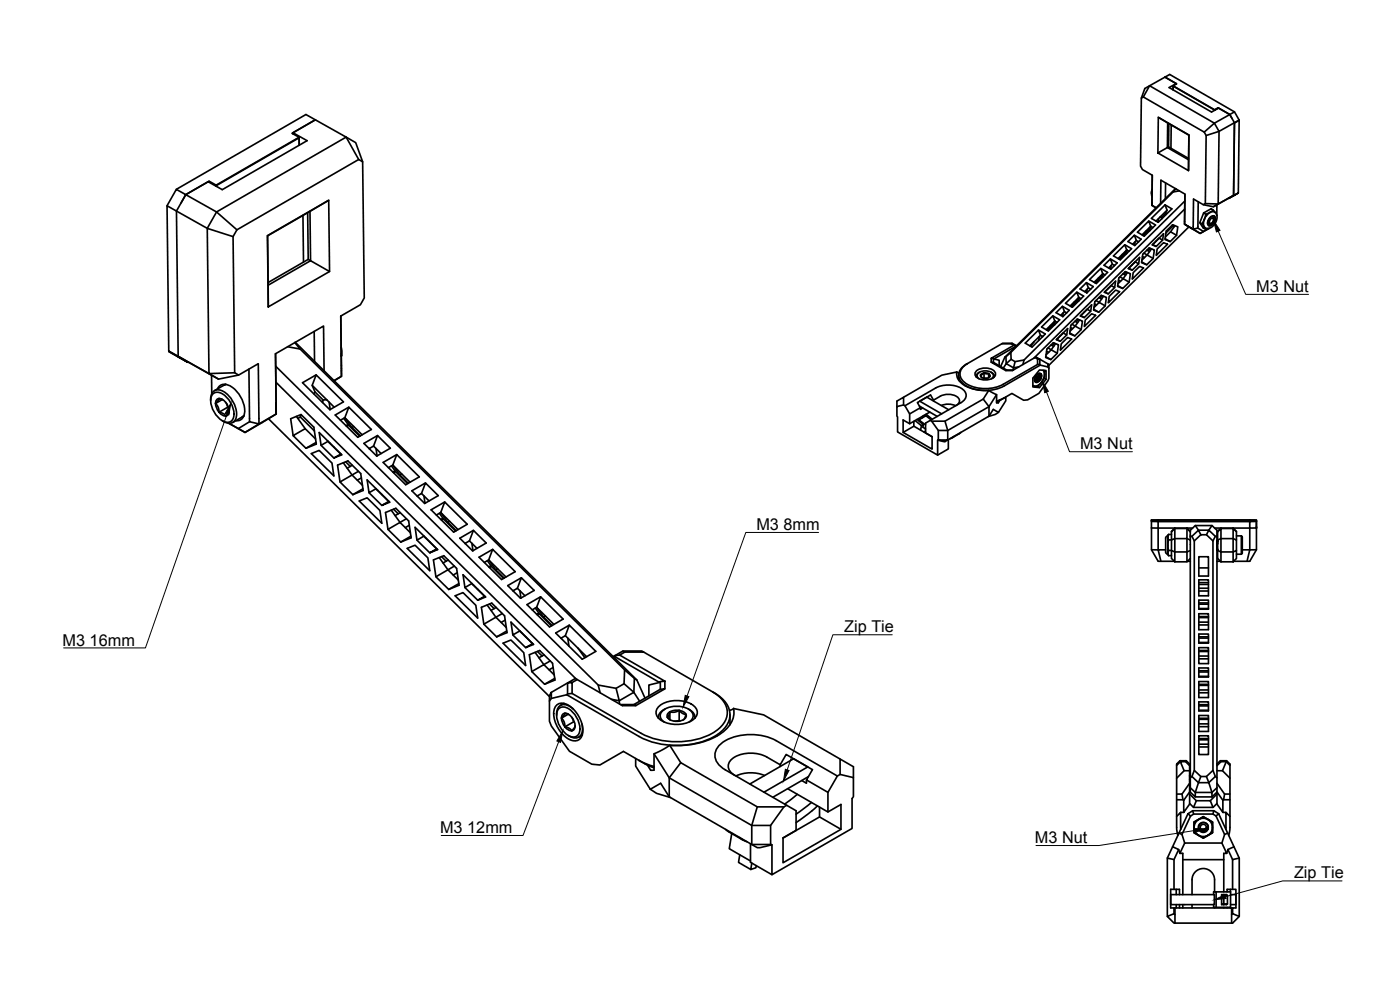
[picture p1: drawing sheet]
<svg xmlns="http://www.w3.org/2000/svg" width="420mm" height="297mm" viewBox="0 0 420 297" stroke-linecap="round" stroke-linejoin="round" font-family="sans-serif">
<defs><g id="words">
<g font-size="4.9">
<text x="377" y="87.6">M3 Nut</text>
<text x="324.1" y="134.8">M3 Nut</text>
<text x="227" y="159.1">M3 8mm</text>
<text x="253.4" y="189.5">Zip Tie</text>
<text x="18.8" y="193.7">M3 16mm</text>
<text x="132.1" y="250">M3 12mm</text>
<text x="310.6" y="253">M3 Nut</text>
<text x="388.3" y="263.4">Zip Tie</text>
</g>
</g></defs>
<!-- layer: Visible -->
<g fill="none" stroke="#000" stroke-width=".5">
<path d="M87.9 39.8l4.3 2.4-25.5 14.7-4.2-2.4-6.8 3.9-2.7 4.9 .5 43.6 12.1 6.8 6-1.2M87.9 40l-.1 .1M94.6 35.9l-7 4.1 2.2 1.2M94.6 36l-6.7 3.8v.4M94.6 36l12.1 6.8 2.1 5.7M94.7 36l-2.9-1.6-38.9 22.4M343.1 29.1l1.9-3.4 19.5 11.3-3.1 2.6M347.6 35.2l9.2 5.3-.1 10.7-9.2-5.3zM347.6 35.2l9.2 5.3-.1 7.4M349.6 23.2l1.4-.9 19.5 11.3M349.6 23.1l3.4 2.1M349.6 23.1l-6 3.5-1.1 2.8"/>
<path d="M349.6 23.1l3.5 2.1-1 .6 12.4 7.1M350.4 36.9l-.1 7.4-2.8 1.6M350.8 37.1l-.1 7-.4 .2 6.4 3.6v3.3M351.5 37.5l-.1 7M352.1 25.8v1.2M352.1 25.8l12.4 7.2M353 25.2h.1M353 25.1l-2.1 1.2 12.7 7.3 2.1-1.2 3.4 2 1.4 2.4-.3 21.8-6 3.4-3.1-.6M364.5 32.9l1.1-.6 3.5 2.1-4.6 2.6 1.4 2.4 6-3.4-1.4-2.4-1.4 .8 .7 1.2M364.5 32.9v.1M365.6 32.3l-1.1 .7M371.9 36.1h.1"/>
<path d="M371.9 36v.1M371.9 36.1l-1.4 .8-.3 21.8 1.4-.8-2.9 1.6M371.9 36.1l-.3 21.8M62.7 54.4l.1 .3M62.8 54.5l-.2 .1M64.9 55.6v.3v-.2l24.9-14.4v2.3v-2.4l-24.9 14.4-2.2-1.2-7 4 9.3 5.2M89.8 41.3h.1M107.6 47.9l-3.7-6.8-38.9 22.5M345.8 57l-.2 1.3 .1 .6M345.8 56.9l-.2 1.2M345.8 52.6l-.1 9 .1-9-2.9-1.7-.6-1 .2-20.5 .6-.3 18.3 10.5 .6 1.1-.3 20.4-.6 .3-2.9-1.7-.1 9.1M349.8 54.9l-.1 4.7"/>
<path d="M350.7 44.1l6 3.4M352.8 56.6l-51.3 50.7 1.9-1.6M352.8 56.6l-.7 1M352.8 56.6h.1M353.9 57.3l-1.8 .3-48.7 48.1v2.1l1.2 .7 2.7-.5M355.6 58.2l-.1 9.1 .1-9.1-7.2-4.1-.1 6.9M362 40.7l3.9-1.3-.3 21.8 4.6-2.6M370.2 58.7l-1.4 .8M54.3 60.9l1.4-2.5-2.8-1.6-2.8 4.9M65 63.6l-2.8 4.9-12.1-6.8 .5 43.6 2.9 1.6M65 63.6l6.1 5.4M69.9 71l-7.7-2.5 .5 43.6 7.7-.3"/>
<path d="M80.3 70.7l18.3-10.6 .3 21.4-18.4 10.6zM80.3 70.8l.2 21.3M90.9 64.6l.2 14M92.5 77.8l-12 7M93 63.4l.2 14.8-.7-.4-.2-14M98.6 60.1l-18.3 10.6M333.2 77.7l2.1 1.2-1.9 1.9-2.1-1.2 1.9-1.9 .6 1.6M333.5 79.6l-.2 1.1M333.8 79.3l-1.1 1.1M333.8 79.3l.6 .3M336.8 76.3l.3 .2M337.6 73.4l2 1.2-3.4 3.4-2-1.2 3.4-3.4 .5 1.6"/>
<path d="M337.7 76l.3 .2M337.8 75.9l.4 .1M338.1 75l-1 1.5-1.3 1.2M338.1 75l-2.5 2.6M338.1 75l.7 .4M338.3 75.1l-2.4 2.7M339.8 79.4h.1M340.4 78.8h.1M340.4 70.6l2.1 1.2-1.9 1.9-2.1-1.2 1.9-1.9 .6 1.6M340.7 72.5l-.2 1.1M341 72.2l-1.1 1.1M341 72.2l.6 .3"/>
<path d="M341.7 79.2l-1-.7-2 2M342.6 78.6l1.5 .8M342.9 76.9l.6 .4M343 76.3l1.9-1.9 1.5 .6-.3 2.5-2 1.9-1.5-.6zM344 69.2l.3 .2M344.2 75l.8 .5M344.8 66.3l2 1.2-3.4 3.3-2-1.1 3.4-3.4 .5 1.6M344.8 69.1l-1.7 1.6M344.8 69.1l.3 .1M344.8 68.9l.4 .2M345.2 74.5l-.7 .7M345.3 67.9l-1 1.5-1.3 1.2"/>
<path d="M345.3 67.9l-2.5 2.6M345.3 67.9l.7 .4M345.5 68l-.7 1.1M345.6 65.5l4.1-4 2 1.2-4.1 4zM345.6 74.7l-1.3 1.8-1-.6M345.8 73.5l3.4-3.4-.3 2-1.9 1.9zM346.1 77.5l-1.8-1-1.6 1.5M347 62.3l-1.3-.7 1.2 .8M347 72.3h.1M347.3 74.7l1.9-1.9 1.2 .5-3.4 3.3zM347.6 71.7h.1M347.7 65.6l-.2 1.1"/>
<path d="M348.1 65.2l-1.2 1.1M348.1 65.2l.5 .1M348.9 72.1l-1-.7-2 1.9 1.1 .7M349.7 61.5l.5 1.6-2.1 2.1M349.7 71.6l1.5 .9M349.8 64.1l-1.2 1.2 .1 .3M350 69.3l1.9-1.9 1.6 .7-.4 2.5-1.9 1.9-1.6-.6zM350.2 63.1l-.4 1 .2 .2M351.9 67.5l.1 .3M352.4 68l-.4-.2-2.1 2.1M352.6 67.7l-1.3 1.9M353.1 70.6l-1.8-1-1.6 1.5"/>
<path d="M355.5 67.3l4.7 2.7 2.7-1.5-2.7 1.5zM355.5 62.7l-45.2 44.8M355.6 60.3l-48.3 47.7-.3 1.4M356.8 68.1l-42 41.5M358.1 68.8l1.4-.4 1.7 1.1M359.6 60.5l-.1 7.9M360.1 66.8l.6 .4M361.1 68.4l.7 .4M361.2 63.9l.7 .4M361.4 65.8l-.7 1.4 1 1.4a.25 .25 0 0 0 .3 .3 .25 .25 0 0 0 .2-.3h.3M361.7 61.1l3.9 .1-1.4 .8M362.5 64.2a1.47 1.47 0 0 1 2.2-.4l.4 .6 .2 .8-.6 1.8-1.4 1.3-.7 .3-.8-.2a1.49 1.49 0 0 1-.5-2.1l.3-.9z"/>
<path d="M362.5 66.6l.2 .5M362.6 66.2l.1 .9 .4 .2 .4-.2-.1 .1M363.1 65.3a.66 .66 0 0 1 1.2 0 1.56 1.56 0 0 1-1.5 2l-.2-1zM363.2 65.2a.87 .87 0 0 1 1.5 0 2.18 2.18 0 0 1-1.8 2.6 1.59 1.59 0 0 1 .3-2.6zM363.3 65.7l.5-.3a.86 .86 0 0 1 .2 1.1 .86 .86 0 0 1-1 .4v-.6zM363.5 62.6l.6 .4M363.6 62.7l-2.4 1.2-1.1 2.9 1.1 1.7M364.4 64.8a2 2 0 0 1-1.7 2.9M364.7 63.8l-.2-.3a.5 .5 0 0 0-.5-.4 .5 .5 0 0 0-.5 .4l-1.6 .8-.5 1.5M365.2 64.6v.1M365.2 61.4v3.1M94.3 99.4l.1 9"/>
<path d="M98.9 81.5l-5.7-3.3-12.7 7.4M102.3 94.8l5.9-3.4 1.1-2-.5-40.9-1.2-.6-36.5 21.1-1.2 2 .5 40.8 1.2 .7 5.9-3.4 .2 18.1-2.8-.7-.2-15.8M102.3 94.8l.2 18.1-2.3 1.3M102.3 94.8l.2 18.1-2.2 1.3M311.7 99l-4 4 2 1.1 4-3.9-2-1.2 .6 1.6 .6 .4M315.2 97.7l.3 .1M316 94.8l2 1.1-3.4 3.4-2-1.2 3.4-3.3 .6 1.6M316.1 97.3l-1.8 1.8M316.1 97.3l.4 .2M316.2 97.2l.4 .2M316.6 96.4l-1.1 1.4-1.3 1.3M316.6 96.4l-2.6 2.5"/>
<path d="M316.6 96.4l.6 .3M316.8 96.5l-.7 .8M318.9 91.9l2 1.2-1.9 1.9M319.1 93.9l-.2 1.1M319.1 99.9l-1.9 1.9 1 .6M319.1 99.9l1 .6M319.5 93.5l-.6-1.6-2 1.9 2.1 1.2M319.5 93.5l-1.2 1.1M319.5 93.5l.6 .4M320.1 93.8v.1M321 99.9l1.6 .9M321.3 98.3l.6 .3"/>
<path d="M321.4 97.6l1.9-1.9 1.6 .7-.4 2.5-1.9 1.9-1.6-.6zM322.4 90.6l.3 .1M322.6 96.4l.8 .4M323.2 87.7l2 1.1-3.4 3.4-2-1.2 3.4-3.3 .6 1.5M323.3 90.2l-1.8 1.8M323.3 90.2l.4 .2M323.4 90.1l.4 .2M323.6 95.9l-.7 .6M323.8 89.2l-1.1 1.5-1.3 1.3M323.8 89.2l-2.6 2.6M323.8 89.2l.6 .4M324 89.4l-.7 .8"/>
<path d="M324 96l-1.3 1.8-1-.5M324.2 94.8l3.4-3.3-.3 1.9-1.9 1.9zM324.5 98.9l-1.8-1.1-1.6 1.6M325.4 93.6v.1M325.7 96l1.9-1.9 1.2 .5-3.4 3.4zM326 93h.1M326.1 84.8l2 1.2-1.9 1.9M326.3 86.7l-.2 1.2M326.3 92.8l-1.9 1.9 1 .6M326.3 92.8l1 .6M326.6 86.4l-.5-1.6-2 1.9 2.1 1.2M326.6 86.4l-1.1 1.1"/>
<path d="M326.6 86.4l.7 .4M328.2 92.8l1.6 .9M328.5 91.2l.6 .3M328.6 90.5l1.9-1.9 1.6 .6-.4 2.6-1.9 1.9-1.6-.7zM329.6 83.4l.3 .2M329.8 89.3l.8 .4M330.4 80.5l2 1.2-3.4 3.4-2-1.2 3.4-3.4 .6 1.6M330.5 83.1l.3 .2M330.6 83l.4 .2M330.8 88.7l-.7 .7M331 82.1l-1.1 1.5-1.3 1.3M331 82.1l-2.6 2.6"/>
<path d="M331 82.1l.6 .4M331.2 82.2l-2.5 2.7M331.2 88.9l-1.3 1.8-1-.5M331.4 87.7l3.4-3.3-.3 1.9-1.9 1.9zM331.7 91.8l-1.8-1.1-1.6 1.6M332.6 86.5h.1M332.9 88.9l1.9-1.9 1.2 .5-3.4 3.4zM333.2 85.9h.1M334.5 86.3l-1-.6-2 1.9 1.1 .6M335.4 85.7l1.6 .9M335.7 84l.6 .4M335.8 83.4l1.9-1.9 1.5 .6-.3 2.6-1.9 1.9-1.6-.7z"/>
<path d="M337 82.1l.8 .5M338 81.6l-.7 .7M338.4 81.8l-1.3 1.8-1-.5M338.6 80.6l3.4-3.4-.3 2-1.9 1.9zM338.8 80.5l1 .6M338.9 84.7l-1.8-1.1-1.6 1.6M340.1 81.8l1.9-1.9 1.2 .5-3.4 3.3zM50.6 105.3h.1M50.7 105.3l2.8 1.6M50.7 105.5l5.7 3.2-2.9-1.6M53.5 106.9l12.1 6.8M56.5 108.6l-.1 .1"/>
<path d="M63.5 112.6l.1 5.5M63.8 118.3a2.52 2.52 0 0 1 3.6 .3 7 7 0 0 1 2.6 7 2.08 2.08 0 0 1-3.3 .6 7.1 7.1 0 0 1-3.2-7.4zM65.3 116.7a2.7 2.7 0 0 1 4.4-.5 8.6 8.6 0 0 1 3.5 8.6 2.17 2.17 0 0 1-2.4 1.4M66.7 119.9l-2 1.2M66.9 119.9l-1.2-.3-.7 1.2a.59 .59 0 0 0 .2 .9l.4 .9 .1 1.1M67.9 115.4l-3.5 1.8M82.7 106.1l.2 18.1zM82.7 106.1l14.4-8.3 .2 13.4M82.7 109.9l96.8 95.6 5.4 1 2.4-1.4 .1-4.1M82.8 114.7l90 89M86.3 104l3.8 .7M88.5 102.8l1.6 1.9 97.3 96.3 3.7 3"/>
<path d="M88.6 102.7l102.5 101.3 2.5 5.5M88.7 102.7l-.2 .1M93.7 115.6l.8 2-.3 .5M94.5 117.6l2.5 2.4-.2 .8M94.9 112.5l-4.1 2.3 8.2 8.1 4.1-2.3-8.2-8.1-1.2 3.1 4.3 4.3M98 119.9l2.3 2.3M98 119.9l-1 .1M102.4 104.1l.1 2.5M102.4 106.1v.8M102.5 106.8l-.1 .1M102.5 106.7h-.1M287.2 111.6a4.7 4.7 0 0 0 3.8 4.8l3.1 .7h2.6"/>
<path d="M287.2 111.6l.6 .3M287.2 111.6l-4.5 1-11.5 6.6M287.7 112.5v1.5M290.3 109.1a3.5 3.5 0 0 0-1.8 5.5 11.6 11.6 0 0 0 12.9 1.2l10.8-6.2-.1-.2M290.3 109.1a3.3 3.3 0 0 0-2.2 3.1 3.3 3.3 0 0 0 2.2 3.1 11.9 11.9 0 0 0 10.8 0l10.3-5.9M292.9 112.9v.1M293 111.3a4.2 4.2 0 0 1 5.7 .5 1.87 1.87 0 0 1-2 2.1h-2a1.87 1.87 0 0 1-2-2.1zM293.8 113.6a1.17 1.17 0 0 1-.5-1.3 1.17 1.17 0 0 1 1.2-.9 2.83 2.83 0 0 1 3.7 1.2l-.6 1M293.9 111.7l-.2 .1a1.31 1.31 0 0 0-.7 1.2M294.3 112.5v.4l.4 .4M294.3 112.5l.4 .8M295.2 113.5h.7"/>
<path d="M295.3 111.9l-1 .6M295.3 111.9l1.4 .2M295.3 111.9l1 .3a.32 .32 0 0 1 .4 0 .32 .32 0 0 1 .1 .3l.3 .4-.5 .4M295.3 111.9v1.5M296.7 112.1v1.2M296.7 112.1a.77 .77 0 0 1 .3 1 .77 .77 0 0 1-.9 .4l-1.4-.2M296.7 117.1l2.4 1.3v2.5h.5l.5-.8M296.7 117.1l-1.6 2.6M297.4 111.7l.2 .1a1.31 1.31 0 0 1 .8 1.2v-.1M297.5 108.7h.6l4 2.3-.3 .2zM297.5 107.5v1.2M298.1 107.6v1.1"/>
<path d="M298.3 107.7l1.6 .4v1.6M299.1 118.4l-2.3 3.6-1.7-2.3-11.5 6.7M300.6 103.2l3.2-.2 1.1 .7M301.1 110.4l.9-1.3 2.2 1.3-.1 .6h-2M301.4 119.4l-2.3 .9M301.4 119.4l-2.3 1.1M301.5 107.3l-1.2 2.7M301.8 119.1v1.2l-2.2 3.4-1.5-.9-1.3 2.1-12.4 7.1v-2.8h-2.8M301.9 107l.1 2.1 1.4-1.3M303.5 103.2l.7 .4M303.8 103h-2.9l-10.6 6.1M304.6 108.5l-.4 1.9 1.6-.3"/>
<path d="M305 103.8l-6.7 3.9M305.1 103.8l-.9-.2-6.7 3.9 .8 .2M310.3 102.5l-1.2 1.3M310.3 102.5l-1 1.4M310.6 114.2h.1M310.6 114.2l.6-.1-.2 .1M310.6 107.3l.8 .4 .7 .1-1.2-.7-7.1 4.1h-2M311 112.7l.5-.3a.86 .86 0 0 1 .2 1.1 .86 .86 0 0 1-1.1 .4v-.6zM311.1 113l.3-.2 .2 .2-.5 .6-.2-.2zM311.4 107.7v1.7h.7v-1.6l2.4 1.4M311.4 112.2h.4l.3 .3M311.8 112.1l.5 .3-.2 .8"/>
<path d="M311.8 112.1l.7 .2M311.8 112.1a2.02 2.02 0 0 0-1.2 2.5 1.53 1.53 0 0 0 2-1.8l-.1-.5M311.9 101l-.2 1.2M312.1 113.2l-.8 1-.8-.1M312.1 113l-.6 .9M312.1 112.5l-.1 .6-.3 .7-.6 .4h-.5M312.1 112.5v.7M312.3 100.6l-2 1.9M312.3 112.1l.2 .5-.1 .7-1.1 1.2M312.5 112.3v1l-.7 1-.9 .3-.4-.7M312.9 101h.1M313 111.1a3.4 3.4 0 0 1-1.7 4.6l-.7 .2-.6-.3"/>
<path d="M313.3 113.5l.6 .3-1.9 2.5M313.4 111.1v1.9l-.7 1.6-1.3 1.3-1.4-.1M313.9 107l1.5 .9M313.9 113.8v-2.6l-1.9-.2-2 2.5v2.6l2 .2-.7-.4M314.1 105.4l.6 .3M314.2 104.7l1.9-1.9 1.6 .7-.4 2.5-1.9 1.9-1.6-.6zM314.5 109.2v.9l-2.3-.5M314.5 110.1l.3 .4v3l-.3 .7-2.7 3.8-3.4 2-1.2 .1-3.5-2-2.3 1.3M314.5 109.2l.3 .5v.8M315.4 103.5l.8 .4M316.4 103l-.6 .7M316.8 103.1l-1.3 1.8-1-.5"/>
<path d="M317 101.9l3.4-3.3-.3 1.9-1.9 1.9zM317.3 106l-1.8-1.1-1.6 1.6M318.2 100.7v.1M318.5 103.2l1.9-1.9 1.2 .4-3.4 3.4zM318.8 100.1h.1M63.2 120.2a2.47 2.47 0 0 1 1-2.8 2.47 2.47 0 0 1 2.9 .1 7.9 7.9 0 0 1 3.6 8.3 2.44 2.44 0 0 1-4 .4M64.7 121.1l.3 1.3 .7 1.3M64.7 121.1a1.28 1.28 0 0 1 .7-1.4 1.28 1.28 0 0 1 1.5 .3 4.6 4.6 0 0 1 1.9 3.3M65.7 123.7l1.3 .4 .8 .7M65.7 123.7l1.3 1 .8 .1M67.9 121l.7 1.3M68.4 122.2l-2.7 1.5"/>
<path d="M68.8 123.3l-.1 .5a1.12 1.12 0 0 1-.9 1M68.8 123.4l-1 1.4M73.2 124.7l-3.3 2M74.9 126.5l-3.4 2.1 2 1.1 9.4-5.5-9.4 5.5-4.9-2.7M80.6 125.6l84.3 83.4M88 130.7l-.8-5.1 3.1-1.2 3.9 3.8 .7 5-3.1 1.3M89 124.9l2.6 3.7M89.4 125.5l.7-.4 4.2 4.2M90.4 124.4l-.3 .7M93.4 136.1l2.4-1 3.8 3.8 .6 3.9zM94.7 131.7l-3.1-3.1-3.6 2.1 3.8 3.8M94.9 132.8l-3.1 1.7"/>
<path d="M96.4 133.6l3.8 3.8M98.4 132.4l-2 1.2-.6-3.8 6.8 6.7-2.4 .9 2.1-1.2M98.4 132.4l3.9 3.8M98.8 120.7l.3 2.2M99 132.9h-.1M100.2 134.1v.1M103 138.8l2.7 3.7 1.9-1.1M103.2 125.5l1.5 2.1 3.3 3.3M103.5 125.3l2.1 3 2.5 2.5M103.5 125.3l5.2 5.2M103.5 125.3l-1.3 .8M103.7 138.6l1.4 1.3"/>
<path d="M104.5 127.4l-.7 .3M104.7 127.6l-.7 .3M104.7 122.2l-4.1 2.3 6.8 6.7 4.1-2.3-6.8-6.7-1.2 3.1M105.7 139.6l-1.5 .9M106.2 128l-.6 .3M110.9 134.5v.2M112.1 133.8l2.3 2.3M112.1 133.8l-1.3 .8M112.8 134.6l.4 2.2M113.3 130.7l-4.1 2.3 3.9 3.8 4-2.3-3.8-3.8-1.2 3.1M117.5 139.8l1.2 1.7 3.6 3.6M117.9 139.6l2.1 2.9 2.5 2.5"/>
<path d="M117.9 139.6l5.2 5.1M117.9 139.6l-1.3 .7M119.1 136.4l-4.1 2.3 6.8 6.7 4-2.3-6.7-6.7-1.2 3.2M271 129.7l3.3-1.8 5.4 3.1M271.2 121.5v-2.3l-2 1.1v1.7M271.6 121.7l-.4-.2-2 .5 .2 7.6 12 6.9v-4.4M273 124.2v2.9M274.3 126.4v1.5M274.6 126.2l1.9 1.5 .6-.3-1.1-1M275.2 125.8l.8 .6M275.8 126l2 1.5M275.9 121.8l5.4 3.1"/>
<path d="M276.2 122.3v.5l.7-.4M276.5 127.7l-.2 1.3M276.9 124.9l-.1 .5M277.1 127.4l-.1 .8 .8 .5M277.3 124.6l.4 .3M277.8 129.4l-.5 .2M277.9 124.3l1.9 1.5M279.2 126.1l.4 .3 2 2.8v2.8M279.5 126l-1.6-1.3-2.1 1.3 .2 .2v.2M280.2 120.1v.2M281.4 132.1l3-.1-.8 .5zM282.5 121.7l1.2-.4h1.3l1.8 .4"/>
<path d="M284.6 131.9v2.8l-3.2 1.8M284.7 122.9l-6.6-3.7-2.1 1.2 6.6 3.8M286.2 131l-1.1 .6M287 121.6a1.58 1.58 0 0 0 .9-1.7 1.58 1.58 0 0 0-1.5-1.3l-2.2-.3a7.3 7.3 0 0 0-4 1.8l-.9-1.6-4 2.3 .9 1.5-3.2 1.9-1.4-2.5 9.2-5.3a7.7 7.7 0 0 1 8.8 1.1 2.26 2.26 0 0 1-1.2 3.3l-10.6 6.2v2.9l1.9 1.1v3.8l-8.7-5.1v-3.7l2 1.1 6-3.5M288.4 129.7l-2.7 1.7M296.8 124.9v-2.9l-12.4 7.2-.8-2.8h-4M299.6 123.7l-.9 .6-2.1 .7M102 144.6l-.7-5.1 3.1-1.2 3.9 3.8 .7 5.1-3.1 1.2M107.8 150.3l2.4-.9 3.8 3.8 .6 3.8zM108.4 143.4l-1.2 .7M108.8 145.6l-3.1-3.1-3.7 2.1 3.9 3.8M108.9 146.7l-3 1.7"/>
<path d="M110.7 147.8l3.9 3.8M112.8 146.6l3.9 3.8-2.1 1.2 2.4-.9-6.8-6.7 .5 3.8 2.1-1.2M113.4 147.1h-.1M114.6 148.3v.1M116.4 158.8l-.7-5 3.1-1.3 3.8 3.8 .8 5.1-3.1 1.2M117.4 153.1l2.6 3.6 2-1.1M118.1 152.8l1.4 1.4M118.6 141.3l-.7 .3M118.7 141.5l-.6 .3M120.1 153.8l-1.5 .9M120.5 142.2l-.5 .3M122.8 157.6l-1.2 .7"/>
<path d="M123.2 159.8l-3.2-3.1-3.6 2.1 3.9 3.8M125.3 148.8v.1M126.5 148.1l2.3 2.2M126.5 148.1l-1.3 .7M127.2 148.8l.4 2.2M127.7 144.9l-4.1 2.4 3.8 3.8 4.1-2.4-3.8-3.8-1.2 3.2M131.9 154l1.2 1.8 3.6 3.5M132.3 153.8l2.1 2.9 2.5 2.5M132.3 153.8l5.2 5.1M132.3 153.8l-1.3 .7M133 155.5l-.7 .3M133.1 155.8l-.6 .2"/>
<path d="M133.5 150.6l-4.1 2.4 6.7 6.7 4.1-2.4-6.7-6.7-1.2 3.2M134.9 156.4l-.5 .3M142.1 159.1l-4.1 2.4 3.8 3.8 4.1-2.4-3.8-3.8-1.2 3.2M345.6 156h31.5v2.4M345.6 156v2.4M345.6 156.4h2M345.6 158.4h2M345.6 158.4v6.5l2 3.5h4.8M345.6 156v.4h2M347.6 156h29.5v2.4M347.6 156.4h29.5h-2v2h2M347.6 156.4v2"/>
<path d="M347.6 158.4h10.3M347.6 158.4v6.6l-2-.1M351.6 159.6v2.4l1-.4v4h3.6v-4l1 .4v71.3M356.2 158.6h-3.6l-1 1M356.2 158.6v3h-3.6v-3.2l-1 1.2M356.2 158.6l1 1v2.4M356.2 158.6l1 .8M357.2 159.6v-.5l1.5-1.4h5l1.5 1.4v1.8M358.7 157.7l1 1.4h3.1l.9-1.4M364.5 158.4h10.6v6.6h-2.3M365.4 159.6h.1M370.1 158.4h-3.7l-1 1.2"/>
<path d="M370.1 158.4l1 1.2M377.1 158.4h.1M377.1 158v.4M377.1 158.4v6.5l-2 3.5h-4.9M122.2 164.5l2.4-.9 3.8 3.8 .6 3.8zM123.3 160.9l-3 1.7M125.1 162.1l3.9 3.8M127.2 160.8l3.9 3.9-2.1 1.2 2.3-1-6.7-6.7 .5 3.9 2.1-1.2M127.7 161.3v.1M129 162.6h.1M130.8 173.1l-.7-5.1 3.1-1.3 3.8 3.8 .8 5.1-3.1 1.3M131.8 167.3l2.6 3.7 2-1.1"/>
<path d="M132.5 167l1.4 1.4M134.5 168l-1.5 .9M136.6 178.8l2.4-1 3.8 3.8 .6 3.9zM137.2 171.8l-1.2 .7M137.5 174l-3.1-3-3.6 2.1 3.9 3.8M137.7 175.1l-3 1.8M139.5 176.3l3.9 3.8M139.7 163v.1M140.9 162.3l2.3 2.2M140.9 162.3l-1.3 .7M141.6 175.1l-2.1 1.2-.5-3.9 6.7 6.7-2.3 1 2-1.2M141.6 175l3.9 3.9"/>
<path d="M141.6 163l.3 2.2M142.1 175.6h.1M143.4 176.8h-.1M146.3 168.2l1.2 1.8 3.6 3.5M146.7 168l2.1 2.9 2.5 2.5M146.7 168l5.1 5.1M146.7 168l-1.4 .8M147.4 169.8l-.7 .2M147.5 170l-.6 .3M147.8 164.8l-4 2.4 6.7 6.7 4.1-2.4-6.8-6.7-1.1 3.2M149.3 170.6l-.5 .3M154.1 177.2l-.1 .2"/>
<path d="M155.3 176.5l2.2 2.2M155.3 176.5l-1.3 .8M156 177.2l.3 2.2M156.5 173.3l-4.1 2.4 3.8 3.8 4.1-2.3-3.8-3.9-1.2 3.2M162.2 179.1l-4 2.3 6.7 6.7 4.1-2.4-6.8-6.6-1.1 3.1M349.8 165h-2.2l.8 3.4M350.5 160.8v5.5M350.5 160.8l.2-.4-.2 .8 .2 .8-.2 1.6 .2 1.6-.2 .8 .2 .7M350.5 166.3l.2 .4M350.5 160.8l-.5 .2-.2 .5v4.1l.2 .5 .5 .2M350.7 162h.9v3.2l1 .4v3M350.7 160.4h.9"/>
<path d="M350.7 165.2h.9M350.7 166.7h.9M351.6 165.2v2.4l1 1M356.4 168.4h.8M357.2 160.9h.5l.7 1.4M357.2 165.2l-1 .4v3h-3.6M357.2 167.6l-1 1M358.4 162.3l2-1.9h1.7l1.9 1.9v68.8l-1.9 1.9h-1.7l-2-1.9zM359.8 174h2.9v4.8h-2.9zM359.8 167h2.9v5.8h-2.9zM359.8 175.4h2.9M359.8 177.3h2.9"/>
<path d="M359.8 176.5h2.9M359.8 170.4h2.9M359.8 174.8h2.9M360.4 160.4l-.7-1.3-2 1.8M362.1 160.4l.7-1.3 1.9 1.8M364 162.3l.7-1.4h.5v68.4M365.2 164l.1 1M365.2 162.9l.2 2.1M365.2 168.4h1.1M365.2 165h.1M365.2 162.2l.1 .2M365.2 164.9l.1 .1"/>
<path d="M365.3 165h.1M365.3 162.4h.1M365.3 162.4l.1 .8M365.4 162.4v.1M365.4 165h.1M365.4 162l1-.4v4l-1-.4zM365.4 162v-2.4l1-1v3h3.7v-3l1 1v2.4M365.4 165.2v2.4l1 1M365.4 162.3v.1M366.4 165.6v3M366.4 168.6h3.7M370.1 165.6l1-.4v2.4l-1 1z"/>
<path d="M371.1 165.2v-3.2l-1-.4v4h-3.7M371.1 166.3h1.5M371.1 160.8h1.5M372.6 160.8l.2 .3v4.9l-.2 .3M372.6 160.8v5.5M377.1 164.9l-2 .1-.9 3.4M145.2 187.3l-.7-5.1 3.1-1.2 3.8 3.8 .8 5-3.1 1.3M146.2 181.5l2.6 3.7 1.9-1.1M146.9 181.2l1.4 1.4M148.9 182.3l-1.5 .8M151 193l2.3-1 3.9 3.8 .5 3.9zM151.6 186.1l-1.2 .7"/>
<path d="M151.9 188.3l-3.1-3.1-3.6 2.1 3.9 3.8M152.1 189.3l-3 1.8M153.9 190.5l3.9 3.8M156.5 189.8h.1M157.8 191l-.1 .1M159.9 193.1l-3.9-3.8-2.1 1.2-.5-3.8 6.7 6.7-2.3 .9 2-1.2M160.6 195.7l2.6 3.7 1.9-1.1M160.7 182.4l1.2 1.8 3.6 3.6M161.1 182.2l2.1 3 2.5 2.5M161.1 182.2l5.1 5.1M161.1 182.2l-1.4 .8M161.3 195.5l1.4 1.3"/>
<path d="M161.8 184l-.8 .3M161.9 184.2l-.6 .3M163.3 196.5l-1.6 .9M163.7 184.9l-.5 .3M168.5 191.4l-.1 .2M169.7 190.7l6.3 6.3M170.4 191.5l.3 2.4M170.9 187.6l7.9 7.8-4.1 2.4-7.9-7.9 4.1-2.3-1.2 3.1-1.3 .8M173.5 194.5l2 2.8M184.3 196.9l1.7-.4 13.5 7.9-1.3 .1-.3 .3zM184.3 196.9l-.3 .1M186 196.5l1.5-.8-.6-.4-2.3 1.4"/>
<path d="M186.9 195.3h5.7l.6 .4h-5.7M193.2 195.7l20.6 11.9a8.4 8.4 0 0 1 5.3 6.8 8.7 8.7 0 0 1-6 7.2 25.3 25.3 0 0 1-21.3-.6l-21.7-12.5M359.8 194.3h2.9v4.8h-2.9zM359.8 190.2h2.9v2.8h-2.9zM359.8 184.1h2.9v4.8h-2.9zM359.8 180.1h2.9v2.7h-2.9zM359.8 185.3h2.9M359.8 195.5h2.9M359.8 191.5h2.9M359.8 181.3h2.9M359.8 187.5h2.9M359.8 186.7h2.9"/>
<path d="M359.8 197.7h2.9M359.8 196.8h2.9M359.8 192.8h2.9M359.8 182.6h2.9M359.8 185h2.9M359.8 195.2h2.9M359.8 191.1h2.9M359.8 180.9h2.9M159.6 201.5l-.7-5.1 3.1-1.2 3.8 3.8 .8 5-3.2 1.3M165.5 209.6v-1.9l-.6 1v1.6M165.5 207.7l4.8-2.8v3.3M166 200.3l-1.2 .7"/>
<path d="M166.3 202.5l-3.1-3.1-3.6 2.1 3.8 3.8 3.1-1.8M167.2 211.4a3.3 3.3 0 0 1 4.1 .6 9 9 0 0 1 3.4 8.8 2.55 2.55 0 0 1-4.1 .9 8.9 8.9 0 0 1-4.2-9.2zM167.7 212.7a2.52 2.52 0 0 1 3.5 .3 7 7 0 0 1 2.6 7.1 2.08 2.08 0 0 1-3.2 .6 7.1 7.1 0 0 1-3.3-7.5zM168.5 215.5l.3 1.3 .7 1.3M168.5 215.5a1.28 1.28 0 0 1 .7-1.4 1.28 1.28 0 0 1 1.6 .3 4.6 4.6 0 0 1 1.8 3.4M169.2 211l-1 .6M169.5 218.1l1.3 .4 .8 .8M169.5 218.1l1.3 1 .8 .2M170.1 208.5l-4.6 1.1-.6 .7v6.1l.6 1.4 5.4 7.6 6.7 3.9 2.4 .2 7.1-4 6.8 3.9 2.4 1M170.5 214.3l-2 1.2M170.7 214.4l-1.2-.4-.7 1.2a.58 .58 0 0 0 .2 .9l.4 .9 .1 1.1M171.7 208.1v-3.3l-1.4 .1 2.4-1.3 14.1 8.1h4"/>
<path d="M171.7 215.4l.7 1.3M172.1 212.8a3.2 3.2 0 0 0-4.3-.8l-.6 .9-.1 1.7M172.2 216.6l-2.7 1.5M172.6 217.8l-1 1.5M172.6 217.8l-.1 .5a1.11 1.11 0 0 1-.9 1M173.2 203.9l-1.5 .9M174.7 217.2a3.2 3.2 0 0 1-1.5 4.2h-1.1l-1.5-.7M179.5 205.5l.6 2.4M184.9 206.5l.9 3.7-2.3-.4M186.2 211.4h4M190.2 211.4l8-4.6 1.3-.1-8.7 5zM190.4 203.5l-.2 4.2-2.9-2.6"/>
<path d="M192 210.4l-1.8-2.7-4.4 2.5 .1 1M197.6 215.2v.2M197.9 204.8l-3.2 .7v3.3M198 211.7a8.9 8.9 0 0 1 10.7 .6 2.55 2.55 0 0 1-1.2 4 8.9 8.9 0 0 1-10.1-1 2.38 2.38 0 0 1 .6-3.6zM198.2 204.5v2.3M199.4 216.6a2.11 2.11 0 0 1-1.3-2 2.11 2.11 0 0 1 1.6-1.9 7.2 7.2 0 0 1 7.9 .9 2 2 0 0 1-.8 3M199.5 204.4v2.3M199.6 212.7l-1.7 1.4-.3 1.3M200.3 215.2a3.9 3.9 0 0 0 4.8 .7M200.3 215.2l.9 .8M200.3 215.2l.6-1.2a.58 .58 0 0 1 1-.3l1.5-.3a.68 .68 0 0 1 1 .3l.7 .5 .8 .1-.8 1.6M201 213.6v2.3"/>
<path d="M201 213.6l-.3 .3a1.11 1.11 0 0 0-.4 1.3M203.8 213.1v3.1M203.8 213.1h-1.5l-1.3 .5M203.8 213.1l.6 .2a1.4 1.4 0 0 1 1.5 1 1.4 1.4 0 0 1-.8 1.6M204 216.3l-1.4 .1M206.6 212.7l1.6 1.4 .4 1.3M208.6 215.2v.2M213.8 207.6a6.8 6.8 0 0 1 4.1 8.1 11.7 11.7 0 0 1-8 5.9 24.1 24.1 0 0 1-17.6-1.6l-20.6-11.9-1.4 .1-.2 .3M219.1 214.4v3M220.2 212.6a7.4 7.4 0 0 1-3.9 7.5 24.6 24.6 0 0 1-15.3 3.5M220.2 212.6l-1.3 .5M220.2 212.6l9 1.9 22.9 13.2"/>
<path d="M359.8 200.4h2.9v2.7h-2.9zM359.8 214.7h2.9v4.8h-2.9zM359.8 210.6h2.9v2.7h-2.9zM359.8 204.5h2.9v4.8h-2.9zM359.8 211.4h2.9M359.8 205.7h2.9M359.8 215.8h2.9M359.8 211.8h2.9M359.8 201.6h2.9M359.8 207.9h2.9M359.8 207h2.9M359.8 218h2.9"/>
<path d="M359.8 217.2h2.9M359.8 213.1h2.9M359.8 202.9h2.9M359.8 205.3h2.9M359.8 215.5h2.9M359.8 201.3h2.9M174.7 220.6l-1 .6M190.8 227.6v2.3l4.4 6.9M191.8 228.1l2.4 1.2 2.1 .7M195.2 236.8l3.1-1.8 2.5 4.1 26.5 15.2h.8l3.6-.8M195.2 236.8l1.8 1.2 4.2 1.3M196.3 226.2l4.5 7.2v5.7"/>
<path d="M201 223.6l-4.7 2.6v4.9h-1l-1-1.5M201 223.6l3.3 5.2M220.5 232.6a2.92 2.92 0 0 1-1.9-2.7 2.92 2.92 0 0 1 1.9-2.8 10.6 10.6 0 0 1 9.6 0l4 2.4 1.8-3.1 7.9 4.5-1.8 3.1 6.5 3.7 2.8-4.9-18.4-10.6a16.4 16.4 0 0 0-16.2 .7 4.3 4.3 0 0 0 0 7.5l22.2 12.9v5.8l-3.9 2.3M225 235.2l13.2-7.5 4.2 2.4-13.1 7.6M229.5 232.7a10.8 10.8 0 0 0-8.6 .1M234.1 229.5v.5M236.4 236.6l12.1 7 3.9-2.2v7.4l-17.4 10.1v-7.5M239.3 238.3l-3.8 3M242 234v1l-1.4-.8M242.6 233l-10.7 6.2M248.5 237.7v5.9M251.3 232.8l.8-.4 4 .9v5.7l-.4 .6v9l-24 13.8v-8.9l-.4-.1v-5.7l4-5.6 .8-.5"/>
<path d="M252.1 232.4v-4.7l4 2.3v3.3M353.1 240h1.9M354.1 228.3l.1 .2-1.1 1.2M354.7 238.3l.3 1.7 .3 .1M355.4 231.3l-2.3 2.2M355.8 228.5h-1.6l1.2 2.8h1.6M355.9 228.3l-.1 .2 1.2 1.2M357 232.6l.2 2.1M357 233.7l.1 1.1M357 235l-2.3 3.3h-1.6M357 231.9l.1 .2M357 234.6l.1 .1"/>
<path d="M357 238.3l2 2M357 237.6l-1.7 2.5M357.1 234.8h.1M357.1 232.1h.1M357.1 232.1l.1 .8M357.2 232.1v.1M357.2 233.3v4.4l1.5 1.4v-1.3h5v1.3M357.2 236.3l1.5 1.5 1-3h3.1l.9 3 1.5-1.5M357.2 234.7h.1M357.2 232v.1M358.4 231.1l-.7 1.9-.5 .3M358.7 239.1h5"/>
<path d="M359.8 220.8h2.9v5.6h-2.9zM359.8 222h2.9M359.8 224.1h2.9M359.8 223.3h2.9M359.8 221.6h2.9M360.4 233l-.7 1.8-2-1.8M362.1 233l.7 1.8 1.9-1.8M364 231.1l.7 1.9 .5 .3M365.2 229.3v11.9l1.8 2.6h.9M365.2 229.3l1-1h1.9l1 1v15.7M365.2 235l2.3 3.3h1.6M365.2 237.6l1.8 2.5 .2-.1 .3-1.7"/>
<path d="M365.2 237.7l-1.5 1.4M365.2 238.3l-2 2M366.3 228.3l.1 .2-1.2 1.2M366.4 228.5h1.6l-1.1 2.8h-1.7M366.9 231.3l2.2 2.2M367.2 240h1.9M368.1 228.3l-.1 .2 1.1 1.2M217.8 248.8l5.2 3.3M219.6 250.1l-.7 4.5 6.3 3.7M222 251.3l1.2 .9 1 .3M222 256.5l-.4 2.3 3.7 2.1M225.2 253.2v5.5l6.5 3.7"/>
<path d="M225.6 259l-.3 1.9 1.6-.5 .1-.7M227.3 242.1l-23-13.3-3.5 4.6 24.8 14.3v5.7h5.7M235.3 242.1h-8l-1.7 5.6h5.7M243.5 240.8l-4.6 3.5M245.3 241.8l-2.8 2.4-3.6 2.6M246 242.2v2.9M252.4 248.8l-6.4-3.7-11 6.3M350.3 257.5l1.6-3.4 1.8 .8-1.4 3v8.9M352.3 257.9l-2-.4v17.5M353.1 245l1.2-1.2 .1 5M353.7 254.9l.4 1.1M353.8 250l.9 .4 .8 2.5"/>
<path d="M354.3 243.8h1M355 257.9h12.3M355.3 240.1v3.7l1.7-2.6v-11.9l-1-1h-1.9l-1 1v19l.4 2.4M356.5 244.2l-4.6 9.9M356.5 244.2l.8 .6-2.6 5.6M356.5 244.2l1.4-.9 .3 1M357.3 244.8l.9-.5h5.8l.9 .5 2.6 5.6-.8 2.5M357.9 243.3h6.4l-.3 1M358.3 246.6l2.8-1.6 2.8 1.6v3.3l-2.8 1.6-2.8-1.6zM358.4 246.7l2.7-1.6 2.8 1.6v3.1l-2.8 1.6-.4-.2-2.3-1.4zM359 240.3l-.8 2-1.2-1.2M359 240.3h4.2l.9 2h-5.9"/>
<path d="M362.5 247.7l-.7-.7-.9-.2-.8 .5-.3 .9 .3 .8 .7 .5 1.1-.3 .4-1.1 .2 .7M362.5 247.7l-.7-.8-1-.1-.8 .5-.4 1 .4 .9 .8 .5 1-.1 .7-.8M362.5 247.7v1.1M364.3 243.3l1.4 .9M365.2 241.1l-1.1 1.2M365.7 244.2l4.6 9.9M365.7 244.2l-.8 .6M367 240.1v3.7M367.9 248.8v-5l1.2 1.2v3.7l-.3 2M368.4 250l-.9 .4M368.5 254.9l-.3 1.1M371.9 257.5l-1.6-3.4-1.8 .8 1.4 3"/>
<path d="M351.3 268.4h13.1v3h-13.1zM352.3 272.4h.3v4.6M352.6 274.4l-.3-.3-2 .9 2 2h.3M352.6 272.4h17v4.6M353 266.8v1.6M353 271.4v1M354 268.4v-1.6h-2.7v5.6h1v1.7M354 271.4v1M355 271.4v1M357.7 271.4v1M364.2 268.4v-.8h.8v4.6M364.5 267.6v-3.6a3.4 3.4 0 0 0-3.4-3.4 3.4 3.4 0 0 0-3.4 3.4v4.4"/>
<path d="M364.5 272.2v.2M365 267.6h4.3M366.6 268.6h.7v2.8M367.3 268.4v.2h1.1v2.6h-1.8M367.3 267.6v-11.6h.9l-1.5-3.1h-11.2l-1.4 3.1h.9v12.4M367.3 272.2v.2M368.1 268.6v-.2h-1.5v3h1.5v-.2M368.3 272.2v.2M369.3 266.8v.8M369.3 272.2v.2M369.3 268.4h1.6v3h-1.6M369.3 267.6v4.6h-5.1v-.8"/>
<path d="M369.6 272.4h.3M369.9 266.8v-8.9l2-.4v17.5l-2-.9v-1.7h1v-5.6h-2.6v.8M369.9 274.1l-.3 .3M371.9 275l-2 2h-17.3"/>
<circle cx="361.1" cy="248.3" r=".92"/>
<circle cx="361.1" cy="248.3" r="2.75"/>
</g>
<!-- layer: Annotations -->
<path d="M364.2 66.1l1.9 3-1 .5zM312.8 114.4l1.8 3-1.1 .4zM69.3 120.9l-.6 3.5-1.1-.4zM205.6 208.6l1.1 .4-1.7 3.1zM168.9 219.3l-.7 3.4-1.1-.4zM235.7 230.8l1.1 .4-1.7 3.1zM358.4 248.6h3.6l-3.4 1.2zM364.4 270l3.3-1.5 .3 1.1z" fill="#000" stroke="#000" stroke-width=".3"/>
<path d="M365.6 69.4l8.2 18.9h18.9M314.1 117.6l6.9 17.9h18.9M68.1 124.2l-24.5 70.2h-24.5M245.7 159.8h-21.9l-17.6 49M267.8 190.5h-17.8l-13.8 40.5M167.7 222.5l-10.7 28.2h-24.6M358.5 249.2l-28.7 4.5h-18.9M402.8 264.3h-17.9l-17.1 4.7" fill="none" stroke="#000" stroke-width=".3"/>
<use href="#words"/>
</svg>
